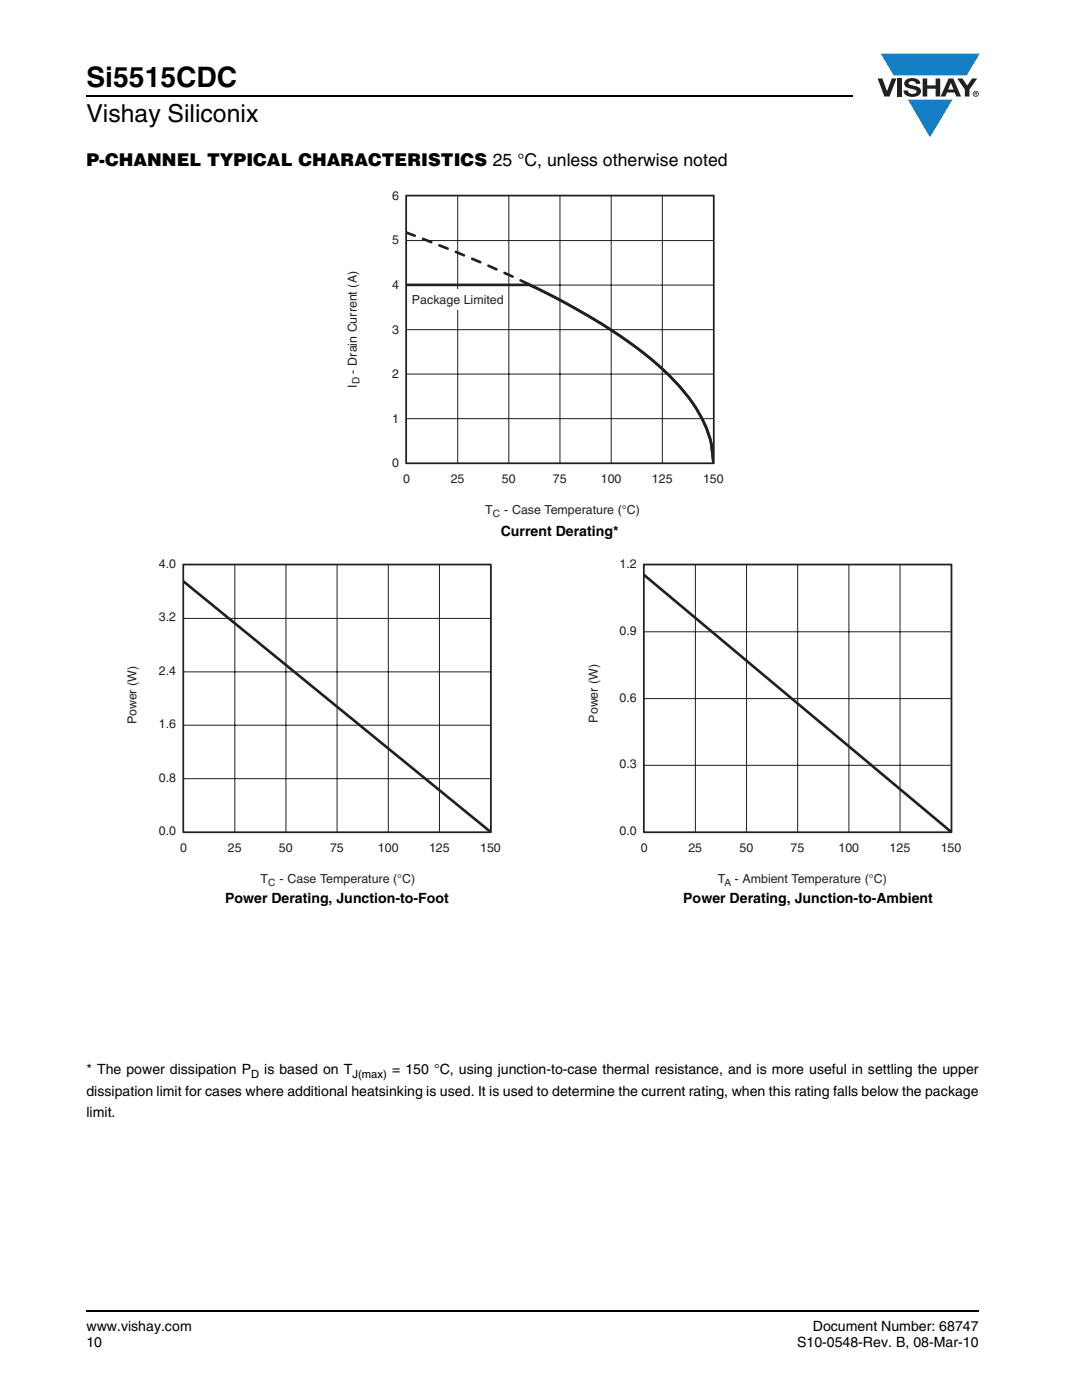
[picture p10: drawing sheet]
<svg xmlns="http://www.w3.org/2000/svg" width="216mm" height="279mm" viewBox="0 0 216 279" stroke-linecap="round" stroke-linejoin="round" font-family="sans-serif">
<defs><g id="words">
<text font-size="5.6" x="17.3" y="17.4">Si5515CDC</text>
<text font-size="4.9" x="17.3" y="24.4">Vishay Siliconix</text>
<text font-size="3.5" x="17.3" y="33">P-CHANNEL TYPICAL CHARACTERISTICS 25 °C, unless otherwise noted</text>
<g font-size="2.8">
<text x="99.9" y="106.9">Current Derating*</text>
<text x="44.9" y="180.2">Power Derating, Junction-to-Foot</text>
<text x="136.3" y="180.2">Power Derating, Junction-to-Ambient</text>
<text x="17.3" y="214.4">* The power dissipation P</text>
<text x="52.7" y="214.4">is based on T</text>
<text x="78.3" y="214.4">= 150 °C, using junction-to-case thermal resistance, and is more useful in settling the upper</text>
<text x="17.3" y="218.6">dissipation limit for cases where additional heatsinking is used. It is used to determine the current rating, when this rating falls below the package</text>
<text x="17.3" y="222.9">limit.</text>
<text x="17.3" y="265.6">www.vishay.com</text>
<text x="17.3" y="268.8">10</text>
<text x="159" y="268.8">S10-0548-Rev. B, 08-Mar-10</text>
<text x="162.2" y="265.6">Document Number: 68747</text>
</g>
<g font-size="2.5" fill="#231f20">
<text x="78.2" y="39.9">6</text>
<text x="78.2" y="48.8">5</text>
<text x="78.2" y="57.7">4</text>
<text x="82.2" y="60.7">Package Limited</text>
<text x="78.2" y="66.6">3</text>
<text x="71.2" y="77.5" transform="rotate(-90 71.2 77.5)">I</text>
<text x="71.2" y="74.6" transform="rotate(-90 71.2 74.6)">- Drain Current (A)</text>
<text x="78.2" y="75.4">2</text>
<text x="78.2" y="84.3">1</text>
<text x="78.2" y="93.2">0</text>
<text x="80.4" y="96.4">0</text>
<text x="89.9" y="96.4">25</text>
<text x="100.1" y="96.4">50</text>
<text x="110.3" y="96.4">75</text>
<text x="119.9" y="96.4">100</text>
<text x="130.1" y="96.4">125</text>
<text x="140.3" y="96.4">150</text>
<text x="96.8" y="102.6">T</text>
<text x="100.6" y="102.6">- Case Temperature (°C)</text>
<text x="31.7" y="113.4">4.0</text>
<text x="123.6" y="113.4">1.2</text>
<text x="31.7" y="124">3.2</text>
<text x="123.6" y="126.7">0.9</text>
<text x="31.7" y="134.7">2.4</text>
<text x="123.6" y="140">0.6</text>
<text x="27.2" y="144.6" transform="rotate(-90 27.2 144.6)">Power (W)</text>
<text x="31.7" y="145.3">1.6</text>
<text x="119.3" y="144.2" transform="rotate(-90 119.3 144.2)">Power (W)</text>
<text x="123.6" y="153.4">0.3</text>
<text x="31.7" y="156">0.8</text>
<text x="31.7" y="166.7">0.0</text>
<text x="123.6" y="166.7">0.0</text>
<text x="36" y="170.1">0</text>
<text x="45.5" y="170.1">25</text>
<text x="55.7" y="170.1">50</text>
<text x="65.9" y="170.1">75</text>
<text x="75.4" y="170.1">100</text>
<text x="85.6" y="170.1">125</text>
<text x="95.8" y="170.1">150</text>
<text x="127.9" y="170.1">0</text>
<text x="137.4" y="170.1">25</text>
<text x="147.6" y="170.1">50</text>
<text x="157.8" y="170.1">75</text>
<text x="167.3" y="170.1">100</text>
<text x="177.5" y="170.1">125</text>
<text x="187.7" y="170.1">150</text>
<text x="52" y="176.3">T</text>
<text x="55.8" y="176.3">- Case Temperature (°C)</text>
<text x="143.2" y="176.3">T</text>
<text x="146.5" y="176.3">- Ambient Temperature (°C)</text>
</g>
<g font-size="2.2">
<text x="50.1" y="215.1">D</text>
<text x="70.3" y="215.1">J(max)</text>
</g>
<g font-size="2" fill="#231f20">
<text x="71.7" y="76.6" transform="rotate(-90 71.7 76.6)">D</text>
<text x="98.3" y="103.1">C</text>
<text x="53.5" y="176.8">C</text>
<text x="144.6" y="176.8">A</text>
</g>
</g></defs>
<path d="M17.1 18.9h.2v.3h-.2zM17.1 261.5h.2v.4h-.2z" fill="#000"/>
<path d="M17.3 19.1h152.9M17.3 261.7h178.1" fill="none" stroke="#000" stroke-width=".36"/>
<path d="M175.1 10.7h20.4v16.7h-20.4z" fill="#fff"/>
<g fill="#147fc3">
<path d="M175.8 10.7h19.7l-2.6 4.4h-3.8h-10.8z"/>
<path d="M181.2 19.9h8.8l-4.4 7.5z"/>
</g>
<g fill="#231f20">
<path d="M175.1 15.7h1l.9 2.5 .9-2.5h1l-1.4 3.6h-1z"/>
<path d="M179 15.7h.9v3.6h-.9z"/>
<path d="M180.8 16a2.1 2.1 0 0 1 2.7 .3l.1 .4h-.8a.79 .79 0 0 0-.7-.5 .79 .79 0 0 0-.8 .4l.2 .3 1 .2a1.08 1.08 0 0 1 1.3 1.1 1.08 1.08 0 0 1-1.1 1.1 1.73 1.73 0 0 1-2.4-1.2h.9a.96 .96 0 0 0 .8 .6 .96 .96 0 0 0 .9-.4 1.31 1.31 0 0 0-1.2-.6 1.03 1.03 0 0 1-1.1-.6 1.03 1.03 0 0 1 .2-1.1z"/>
<path d="M184.1 15.7h.9v1.3h1.7v-1.3h.9v3.6h-.9v-1.6h-1.7v1.6h-.9z"/>
<path d="M191 15.7h1l1 1.4 1-1.4h1l-1.6 2.2v1.4h-.9v-1.4z"/>
<path d="M189.7 16.5l.6 1.4h-1.1zM189.3 15.7l-1.6 3.6h.9l.4-.8h1.5l.3 .8h1l-1.6-3.6z"/>
<path d="M194.2 18.7a.5 .5 0 0 1 1 0 .5 .5 0 0 1-1 0zM194.1 18.7a.6 .6 0 0 0 1.2 0 .6 .6 0 0 0-1.2 0z"/>
<path d="M194.6 18.5h.2v.2h-.2zM194.5 18.4v.7h.1v-.3l.4 .3-.2-.3 .2-.2-.1-.2z"/>
</g>
<path d="M69.1 37.8h75.3v65.8h-75.3z" fill="#fff"/>
<path d="M91.3 39.1v53.3M101.5 39.1v53.3M111.7 39.1v53.3M122 39.1v53.3M132.2 39.1v53.3M81.1 56.9h61.3M81.1 48h61.3M81.1 74.7h61.3M81.1 65.8h61.3M81.1 83.5h61.3" fill="none" stroke="#231f20" stroke-width=".2"/>
<path d="M105.4 56.7a127.1 127.1 0 0 1 24.9 15.2 35.1 35.1 0 0 1 10.9 14.2 18.9 18.9 0 0 1 1.2 6.3 18.9 18.9 0 0 0-1.2-6.3 31.2 31.2 0 0 0-8.2-11.7 102.8 102.8 0 0 0-21.8-14.8l-5.6-2.7h-24.5" fill="none" stroke="#231f20" stroke-width=".53"/>
<path d="M81.1 46.4a290.7 290.7 0 0 1 24.3 10.3" fill="none" stroke="#231f20" stroke-width=".53" stroke-dasharray="1.8 1.8"/>
<path d="M81 39h61.4v53.5h-61.4z" fill="none" stroke="#231f20" stroke-width=".35"/>
<g fill="#fff">
<path d="M83.7 57.8h14.8v4h-14.8z"/>
<path d="M25.1 111.3h74.8v65.9h-74.8z"/>
</g>
<path d="M46.9 112.7v53.4M57.1 112.7v53.4M67.3 112.7v53.4M77.5 112.7v53.4M87.7 112.7v53.4M36.6 134.1h61.3M36.6 123.4h61.3M36.6 155.4h61.3M36.6 144.7h61.3" fill="none" stroke="#231f20" stroke-width=".2"/>
<path d="M36.6 116.1l61.3 49.9" fill="none" stroke="#231f20" stroke-width=".53"/>
<path d="M36.6 112.7h61.4v53.4h-61.4z" fill="none" stroke="#231f20" stroke-width=".35"/>
<path d="M117.2 111.3h74.7v65.9h-74.7z" fill="#fff"/>
<path d="M138.8 112.7v53.4M149 112.7v53.4M159.2 112.7v53.4M169.4 112.7v53.4M179.6 112.7v53.4M128.5 139.4h61.3M128.5 126.1h61.3M128.5 152.7h61.3" fill="none" stroke="#231f20" stroke-width=".2"/>
<path d="M128.5 114.8l61.3 51.2" fill="none" stroke="#231f20" stroke-width=".53"/>
<path d="M128.5 112.7h61.4v53.4h-61.4z" fill="none" stroke="#231f20" stroke-width=".35"/>
<use href="#words"/>
</svg>
